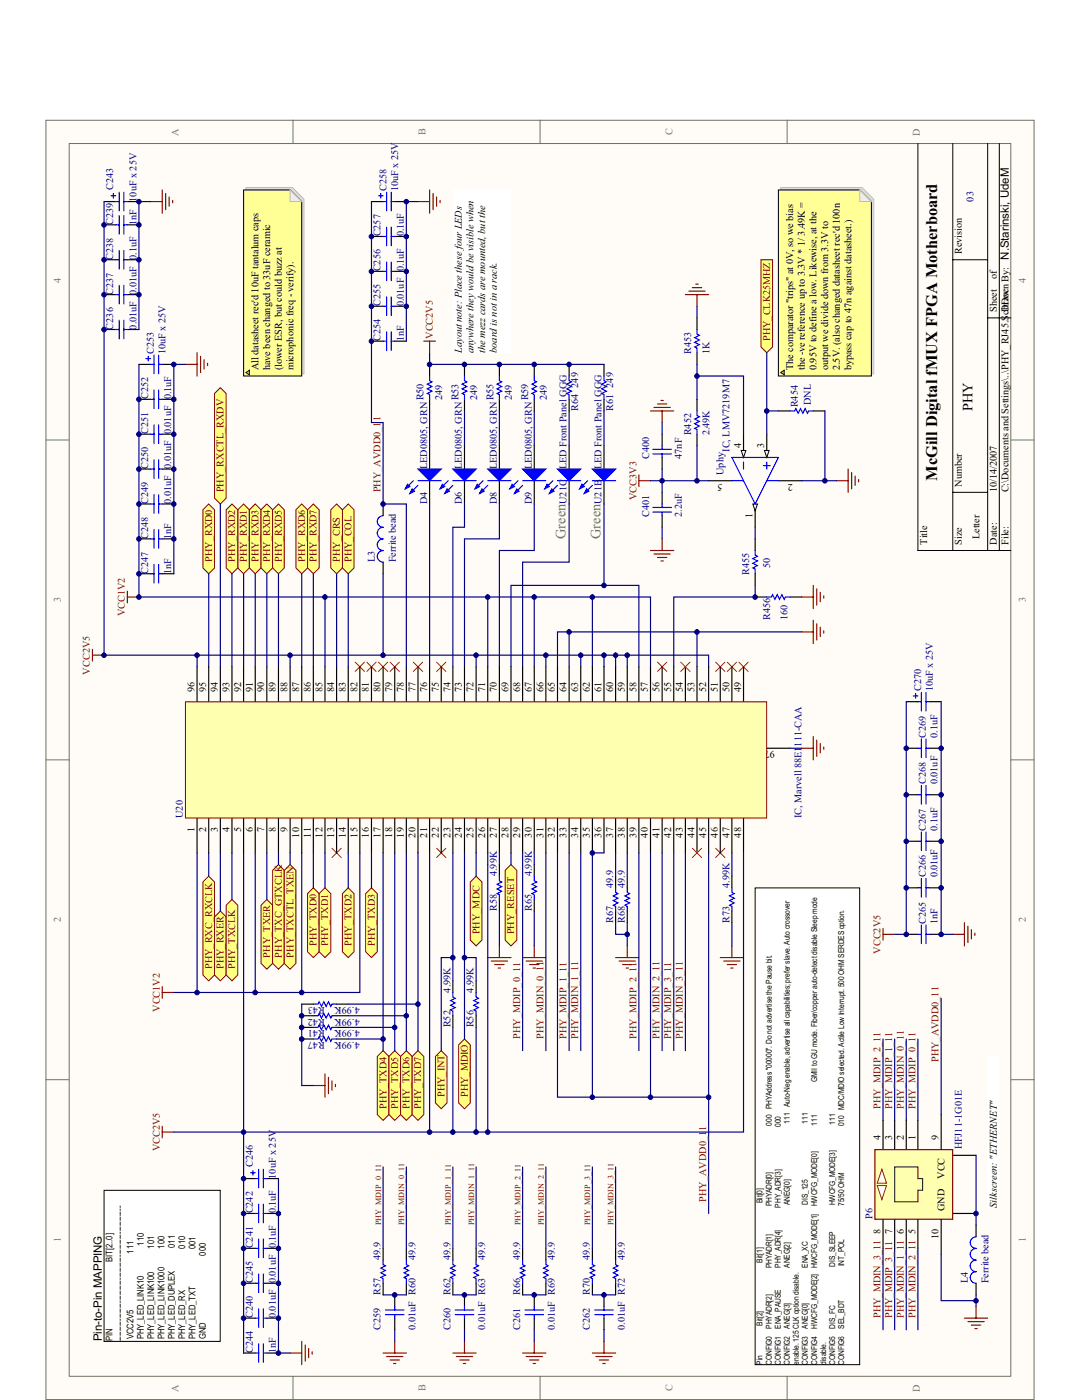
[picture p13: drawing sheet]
<svg xmlns="http://www.w3.org/2000/svg" width="216mm" height="279mm" viewBox="0 0 216 279" stroke-linecap="round" stroke-linejoin="round" font-family="sans-serif">
<defs><g id="words">
<text font-size="3.3" x="187" y="95.9" transform="rotate(-90 187 95.9)">McGill Digital fMUX FPGA Motherboard</text>
<text font-size="2.9" x="194.1" y="82" transform="rotate(-90 194.1 82)">PHY</text>
<g font-size="2.9" fill="#3bb253">
<text x="112.9" y="107.5" transform="rotate(-90 112.9 107.5)">Green</text>
<text x="119.8" y="107.5" transform="rotate(-90 119.8 107.5)">Green</text>
</g>
<text font-size="2.3" x="20.3" y="267.7" transform="rotate(-90 20.3 267.7)">Pin-to-Pin MAPPING</text>
<g font-size="2" fill="#716f64">
<text x="35.6" y="27" transform="rotate(-90 35.6 27)">A</text>
<text x="84.9" y="27" transform="rotate(-90 84.9 27)">B</text>
<text x="134.2" y="27" transform="rotate(-90 134.2 27)">C</text>
<text x="183.5" y="27" transform="rotate(-90 183.5 27)">D</text>
<text x="12.1" y="56.4" transform="rotate(-90 12.1 56.4)">4</text>
<text x="204.7" y="56.4" transform="rotate(-90 204.7 56.4)">4</text>
<text x="12.1" y="120.2" transform="rotate(-90 12.1 120.2)">3</text>
<text x="204.7" y="120.2" transform="rotate(-90 204.7 120.2)">3</text>
<text x="12.1" y="184.1" transform="rotate(-90 12.1 184.1)">2</text>
<text x="204.7" y="184.1" transform="rotate(-90 204.7 184.1)">2</text>
<text x="12.1" y="247.9" transform="rotate(-90 12.1 247.9)">1</text>
<text x="204.7" y="247.9" transform="rotate(-90 204.7 247.9)">1</text>
<text x="35.6" y="277.7" transform="rotate(-90 35.6 277.7)">A</text>
<text x="84.9" y="277.7" transform="rotate(-90 84.9 277.7)">B</text>
<text x="134.2" y="277.7" transform="rotate(-90 134.2 277.7)">C</text>
<text x="183.5" y="277.7" transform="rotate(-90 183.5 277.7)">D</text>
</g>
<g font-size="2" fill="#000080">
<text x="22.6" y="37.9" transform="rotate(-90 22.6 37.9)">C243</text>
<text x="27.2" y="40.2" transform="rotate(-90 27.2 40.2)">10uF x 25V</text>
<text x="77.1" y="38.1" transform="rotate(-90 77.1 38.1)">C258</text>
<text x="79.4" y="38.1" transform="rotate(-90 79.4 38.1)">10uF x 25V</text>
<text x="194.3" y="40.2" transform="rotate(-90 194.3 40.2)">03</text>
<text x="22.6" y="44.9" transform="rotate(-90 22.6 44.9)">C239</text>
<text x="27.2" y="44.9" transform="rotate(-90 27.2 44.9)">1nF</text>
<text x="75.9" y="47.2" transform="rotate(-90 75.9 47.2)">C257</text>
<text x="80.6" y="47.2" transform="rotate(-90 80.6 47.2)">0.1uF</text>
<text x="22.6" y="51.8" transform="rotate(-90 22.6 51.8)">C238</text>
<text x="27.2" y="51.8" transform="rotate(-90 27.2 51.8)">0.1uF</text>
<text x="22.6" y="58.8" transform="rotate(-90 22.6 58.8)">C237</text>
<text x="75.9" y="54.2" transform="rotate(-90 75.9 54.2)">C256</text>
<text x="22.6" y="65.8" transform="rotate(-90 22.6 65.8)">C236</text>
<text x="27.2" y="65.8" transform="rotate(-90 27.2 65.8)">0.01uF 0.01uF</text>
<text x="75.9" y="61.1" transform="rotate(-90 75.9 61.1)">C255</text>
<text x="80.6" y="61.1" transform="rotate(-90 80.6 61.1)">0.01uF 0.1uF</text>
<text x="30.7" y="70.6" transform="rotate(-90 30.7 70.6)">C253</text>
<text x="33" y="70.6" transform="rotate(-90 33 70.6)">10uF x 25V</text>
<text x="75.9" y="68.1" transform="rotate(-90 75.9 68.1)">C254</text>
<text x="80.6" y="68.1" transform="rotate(-90 80.6 68.1)">1nF</text>
<text x="137.9" y="70.6" transform="rotate(-90 137.9 70.6)">R453</text>
<text x="141.6" y="70.6" transform="rotate(-90 141.6 70.6)">1K</text>
<text x="29.5" y="79.7" transform="rotate(-90 29.5 79.7)">C252</text>
<text x="34.2" y="79.7" transform="rotate(-90 34.2 79.7)">0.1uF</text>
<text x="84.5" y="79.9" transform="rotate(-90 84.5 79.9)">R50</text>
<text x="88.2" y="79.9" transform="rotate(-90 88.2 79.9)">249</text>
<text x="91.5" y="79.9" transform="rotate(-90 91.5 79.9)">R53</text>
<text x="95.2" y="79.9" transform="rotate(-90 95.2 79.9)">249</text>
<text x="98.4" y="79.9" transform="rotate(-90 98.4 79.9)">R55</text>
<text x="102.2" y="79.9" transform="rotate(-90 102.2 79.9)">249</text>
<text x="105.4" y="79.9" transform="rotate(-90 105.4 79.9)">R59</text>
<text x="109.1" y="79.9" transform="rotate(-90 109.1 79.9)">249</text>
<text x="115.4" y="82" transform="rotate(-90 115.4 82)">R64 249</text>
<text x="122.3" y="82" transform="rotate(-90 122.3 82)">R61 249</text>
<text x="159.2" y="81.3" transform="rotate(-90 159.2 81.3)">R454</text>
<text x="161.8" y="80.8" transform="rotate(-90 161.8 80.8)">DNL</text>
<text x="29.5" y="86.7" transform="rotate(-90 29.5 86.7)">C251</text>
<text x="137.9" y="86.9" transform="rotate(-90 137.9 86.9)">R452</text>
<text x="141.6" y="86.9" transform="rotate(-90 141.6 86.9)">2.49K</text>
<text x="29.5" y="93.6" transform="rotate(-90 29.5 93.6)">C250</text>
<text x="85.2" y="93.6" transform="rotate(-90 85.2 93.6)">LED0805, GRN</text>
<text x="92.2" y="93.6" transform="rotate(-90 92.2 93.6)">LED0805, GRN</text>
<text x="99.1" y="93.6" transform="rotate(-90 99.1 93.6)">LED0805, GRN</text>
<text x="106.1" y="93.6" transform="rotate(-90 106.1 93.6)">LED0805, GRN</text>
<text x="113.1" y="93.6" transform="rotate(-90 113.1 93.6)">LED Front Panel GGG</text>
<text x="120" y="93.6" transform="rotate(-90 120 93.6)">LED Front Panel GGG</text>
<text x="129.5" y="91.5" transform="rotate(-90 129.5 91.5)">C400</text>
<text x="136" y="91.5" transform="rotate(-90 136 91.5)">47nF</text>
<text x="144.4" y="94.8" transform="rotate(-90 144.4 94.8)">Uphy</text>
<text x="145.5" y="90.1" transform="rotate(-90 145.5 90.1)">IC, LMV7219M7</text>
<text x="29.5" y="100.6" transform="rotate(-90 29.5 100.6)">C249</text>
<text x="34.2" y="100.6" transform="rotate(-90 34.2 100.6)">0.01uF 0.01uF 0.01uF</text>
<text x="85.2" y="100.6" transform="rotate(-90 85.2 100.6)">D4</text>
<text x="92.2" y="100.6" transform="rotate(-90 92.2 100.6)">D6</text>
<text x="99.1" y="100.6" transform="rotate(-90 99.1 100.6)">D8</text>
<text x="106.1" y="100.6" transform="rotate(-90 106.1 100.6)">D9</text>
<text x="113.1" y="100.6" transform="rotate(-90 113.1 100.6)">U21C</text>
<text x="120" y="100.6" transform="rotate(-90 120 100.6)">U21B</text>
<text x="29.5" y="107.5" transform="rotate(-90 29.5 107.5)">C248</text>
<text x="34.2" y="107.5" transform="rotate(-90 34.2 107.5)">1nF</text>
<text x="129.5" y="103.1" transform="rotate(-90 129.5 103.1)">C401</text>
<text x="136" y="103.1" transform="rotate(-90 136 103.1)">2.2uF</text>
<text x="74.8" y="112.2" transform="rotate(-90 74.8 112.2)">L3</text>
<text x="79" y="112.2" transform="rotate(-90 79 112.2)">Ferrite bead</text>
<text x="153.7" y="113.3" transform="rotate(-90 153.7 113.3)">50</text>
<text x="29.5" y="114.5" transform="rotate(-90 29.5 114.5)">C247</text>
<text x="34.2" y="114.5" transform="rotate(-90 34.2 114.5)">1nF</text>
<text x="149.5" y="114.7" transform="rotate(-90 149.5 114.7)">R455</text>
<text x="153.7" y="123.8" transform="rotate(-90 153.7 123.8)">R456</text>
<text x="157.1" y="123.8" transform="rotate(-90 157.1 123.8)">160</text>
<text x="183.8" y="138" transform="rotate(-90 183.8 138)">C270</text>
<text x="186.1" y="138" transform="rotate(-90 186.1 138)">10uF x 25V</text>
<text x="184.7" y="147.2" transform="rotate(-90 184.7 147.2)">C269</text>
<text x="187.1" y="147.2" transform="rotate(-90 187.1 147.2)">0.1uF</text>
<text x="184.7" y="156.5" transform="rotate(-90 184.7 156.5)">C268</text>
<text x="187.1" y="156.5" transform="rotate(-90 187.1 156.5)">0.01uF</text>
<text x="36.5" y="163.3" transform="rotate(-90 36.5 163.3)">U20</text>
<text x="159.9" y="163.3" transform="rotate(-90 159.9 163.3)">IC, Marvell 88E1111-CAA</text>
<text x="184.7" y="165.8" transform="rotate(-90 184.7 165.8)">C267</text>
<text x="187.1" y="165.8" transform="rotate(-90 187.1 165.8)">0.1uF</text>
<text x="99.1" y="174.9" transform="rotate(-90 99.1 174.9)">4.99K</text>
<text x="106.1" y="174.9" transform="rotate(-90 106.1 174.9)">4.99K</text>
<text x="122.3" y="177.2" transform="rotate(-90 122.3 177.2)">49.9</text>
<text x="124.7" y="177.2" transform="rotate(-90 124.7 177.2)">49.9</text>
<text x="145.5" y="177.2" transform="rotate(-90 145.5 177.2)">4.99K</text>
<text x="184.7" y="175.1" transform="rotate(-90 184.7 175.1)">C266</text>
<text x="187.1" y="175.1" transform="rotate(-90 187.1 175.1)">0.01uF</text>
<text x="99.1" y="181.8" transform="rotate(-90 99.1 181.8)">R58</text>
<text x="106.1" y="181.8" transform="rotate(-90 106.1 181.8)">R65</text>
<text x="122.3" y="184.1" transform="rotate(-90 122.3 184.1)">R67</text>
<text x="124.7" y="184.1" transform="rotate(-90 124.7 184.1)">R68</text>
<text x="145.5" y="184.1" transform="rotate(-90 145.5 184.1)">R73</text>
<text x="184.7" y="184.4" transform="rotate(-90 184.7 184.4)">C265</text>
<text x="187.1" y="184.4" transform="rotate(-90 187.1 184.4)">1nF</text>
<text x="64.8" y="203.3" transform="rotate(-180 64.8 203.3)">R42</text>
<text x="64.8" y="201" transform="rotate(-180 64.8 201)">R43</text>
<text x="71.8" y="203.3" transform="rotate(-180 71.8 203.3)">4.99K</text>
<text x="71.8" y="201" transform="rotate(-180 71.8 201)">4.99K</text>
<text x="89.9" y="198.1" transform="rotate(-90 89.9 198.1)">4.99K</text>
<text x="94.5" y="198.1" transform="rotate(-90 94.5 198.1)">4.99K</text>
<text x="64.8" y="205.6" transform="rotate(-180 64.8 205.6)">R41</text>
<text x="64.8" y="207.9" transform="rotate(-180 64.8 207.9)">R47</text>
<text x="71.8" y="205.6" transform="rotate(-180 71.8 205.6)">4.99K</text>
<text x="71.8" y="207.9" transform="rotate(-180 71.8 207.9)">4.99K</text>
<text x="89.9" y="205" transform="rotate(-90 89.9 205)">R52</text>
<text x="94.5" y="205" transform="rotate(-90 94.5 205)">R56</text>
<text x="50.4" y="232.9" transform="rotate(-90 50.4 232.9)">C246</text>
<text x="191.9" y="229.4" transform="rotate(-90 191.9 229.4)">HFJ11-1G01E</text>
<text x="55.1" y="235.2" transform="rotate(-90 55.1 235.2)">10uF x 25V</text>
<text x="50.4" y="242.2" transform="rotate(-90 50.4 242.2)">C242</text>
<text x="55.1" y="242.2" transform="rotate(-90 55.1 242.2)">0.1uF</text>
<text x="174.1" y="243.3" transform="rotate(-90 174.1 243.3)">P6</text>
<text x="50.4" y="249.1" transform="rotate(-90 50.4 249.1)">C241</text>
<text x="75.9" y="251.5" transform="rotate(-90 75.9 251.5)">49.9</text>
<text x="82.9" y="251.5" transform="rotate(-90 82.9 251.5)">49.9</text>
<text x="89.9" y="251.5" transform="rotate(-90 89.9 251.5)">49.9</text>
<text x="96.8" y="251.5" transform="rotate(-90 96.8 251.5)">49.9</text>
<text x="103.8" y="251.5" transform="rotate(-90 103.8 251.5)">49.9</text>
<text x="110.7" y="251.5" transform="rotate(-90 110.7 251.5)">49.9</text>
<text x="117.7" y="251.5" transform="rotate(-90 117.7 251.5)">49.9</text>
<text x="124.7" y="251.5" transform="rotate(-90 124.7 251.5)">49.9</text>
<text x="50.4" y="256.1" transform="rotate(-90 50.4 256.1)">C245</text>
<text x="193.1" y="256.1" transform="rotate(-90 193.1 256.1)">L4</text>
<text x="197.3" y="256.1" transform="rotate(-90 197.3 256.1)">Ferrite bead</text>
<text x="50.4" y="263.1" transform="rotate(-90 50.4 263.1)">C240</text>
<text x="55.1" y="263.1" transform="rotate(-90 55.1 263.1)">0.01uF 0.01uF 0.1uF</text>
<text x="75.9" y="258.4" transform="rotate(-90 75.9 258.4)">R57</text>
<text x="89.9" y="258.4" transform="rotate(-90 89.9 258.4)">R62</text>
<text x="103.8" y="258.4" transform="rotate(-90 103.8 258.4)">R66</text>
<text x="117.7" y="258.4" transform="rotate(-90 117.7 258.4)">R70</text>
<text x="75.9" y="265.4" transform="rotate(-90 75.9 265.4)">C259</text>
<text x="82.9" y="265.4" transform="rotate(-90 82.9 265.4)">0.01uF R60</text>
<text x="89.9" y="265.4" transform="rotate(-90 89.9 265.4)">C260</text>
<text x="96.8" y="265.4" transform="rotate(-90 96.8 265.4)">0.01uF R63</text>
<text x="103.8" y="265.4" transform="rotate(-90 103.8 265.4)">C261</text>
<text x="110.7" y="265.4" transform="rotate(-90 110.7 265.4)">0.01uF R69</text>
<text x="117.7" y="265.4" transform="rotate(-90 117.7 265.4)">C262</text>
<text x="124.7" y="265.4" transform="rotate(-90 124.7 265.4)">0.01uF R72</text>
<text x="50.4" y="270" transform="rotate(-90 50.4 270)">C244</text>
<text x="55.1" y="270" transform="rotate(-90 55.1 270)">1nF</text>
</g>
<g font-size="2">
<text x="191.9" y="50.7" transform="rotate(-90 191.9 50.7)">Revision</text>
<text x="198.9" y="55.7" transform="rotate(-90 198.9 55.7)">of</text>
<text x="198.9" y="62.3" transform="rotate(-90 198.9 62.3)">Sheet</text>
<text x="201.2" y="62.3" transform="rotate(-90 201.2 62.3)">Drawn By: N.Starinski, UdeM</text>
<text x="92.2" y="70.4" transform="rotate(-90 92.2 70.4)">Layout note: Place these four LEDs</text>
<text x="94.5" y="70.4" transform="rotate(-90 94.5 70.4)">anywhere theywould be visible when</text>
<text x="96.8" y="70.4" transform="rotate(-90 96.8 70.4)">the mezz cards are mounted, but the</text>
<text x="99.1" y="70.4" transform="rotate(-90 99.1 70.4)">board is not in a rack.</text>
<text x="51.6" y="73.9" transform="rotate(-90 51.6 73.9)">All datasheet rec'd 10uF tantalum caps</text>
<text x="53.9" y="73.9" transform="rotate(-90 53.9 73.9)">have been changed to 33uF ceramic</text>
<text x="56.2" y="73.9" transform="rotate(-90 56.2 73.9)">(lower ESR, but could buzz at</text>
<text x="58.5" y="73.9" transform="rotate(-90 58.5 73.9)">microphonic freq - verify).</text>
<text x="158.3" y="73.9" transform="rotate(-90 158.3 73.9)">The comparator &quot;trips&quot; at 0V, so we bias</text>
<text x="160.6" y="73.9" transform="rotate(-90 160.6 73.9)">the -ve reference up to 3.3V * 1/ 3.49K =</text>
<text x="162.9" y="73.9" transform="rotate(-90 162.9 73.9)">0.95V to define a low. Likewise, at the</text>
<text x="165.3" y="73.9" transform="rotate(-90 165.3 73.9)">output we divide down from 3.3V to</text>
<text x="167.6" y="73.9" transform="rotate(-90 167.6 73.9)">2.5V. (also changed datasheet rec'd 100n</text>
<text x="169.9" y="73.9" transform="rotate(-90 169.9 73.9)">bypass cap to 47n against datasheet.)</text>
<text x="147.9" y="89.4" transform="rotate(-90 147.9 89.4)">4</text>
<text x="152.5" y="89.4" transform="rotate(-90 152.5 89.4)">3</text>
<text x="144.2" y="96.5" transform="rotate(-180 144.2 96.5)">5</text>
<text x="158.2" y="96.5" transform="rotate(-180 158.2 96.5)">2</text>
<text x="191.9" y="97.1" transform="rotate(-90 191.9 97.1)">Number</text>
<text x="198.9" y="98.3" transform="rotate(-90 198.9 98.3)">10/14/2007</text>
<text x="201.2" y="98.2" transform="rotate(-90 201.2 98.2)">C:\Documents and Settings\..\PHY_RJ45.SchDoc</text>
<text x="150.2" y="103.5" transform="rotate(-90 150.2 103.5)">1</text>
<text x="195.4" y="107.5" transform="rotate(-90 195.4 107.5)">Letter</text>
<text x="185" y="108.7" transform="rotate(-90 185 108.7)">Title</text>
<text x="191.9" y="108.7" transform="rotate(-90 191.9 108.7)">Size</text>
<text x="198.9" y="108.7" transform="rotate(-90 198.9 108.7)">Date:</text>
<text x="201.2" y="108.7" transform="rotate(-90 201.2 108.7)">File:</text>
<text x="38.8" y="138.2" transform="rotate(-90 38.8 138.2)">96</text>
<text x="41.1" y="138.2" transform="rotate(-90 41.1 138.2)">95</text>
<text x="43.5" y="138.2" transform="rotate(-90 43.5 138.2)">94</text>
<text x="45.8" y="138.2" transform="rotate(-90 45.8 138.2)">93</text>
<text x="48.1" y="138.2" transform="rotate(-90 48.1 138.2)">92</text>
<text x="50.4" y="138.2" transform="rotate(-90 50.4 138.2)">91</text>
<text x="52.7" y="138.2" transform="rotate(-90 52.7 138.2)">90</text>
<text x="55.1" y="138.2" transform="rotate(-90 55.1 138.2)">89</text>
<text x="57.4" y="138.2" transform="rotate(-90 57.4 138.2)">88</text>
<text x="59.7" y="138.2" transform="rotate(-90 59.7 138.2)">87</text>
<text x="62" y="138.2" transform="rotate(-90 62 138.2)">86</text>
<text x="64.3" y="138.2" transform="rotate(-90 64.3 138.2)">85</text>
<text x="66.7" y="138.2" transform="rotate(-90 66.7 138.2)">84</text>
<text x="69" y="138.2" transform="rotate(-90 69 138.2)">83</text>
<text x="71.3" y="138.2" transform="rotate(-90 71.3 138.2)">82</text>
<text x="73.6" y="138.2" transform="rotate(-90 73.6 138.2)">81</text>
<text x="75.9" y="138.2" transform="rotate(-90 75.9 138.2)">80</text>
<text x="78.3" y="138.2" transform="rotate(-90 78.3 138.2)">79</text>
<text x="80.6" y="138.2" transform="rotate(-90 80.6 138.2)">78</text>
<text x="82.9" y="138.2" transform="rotate(-90 82.9 138.2)">77</text>
<text x="85.2" y="138.2" transform="rotate(-90 85.2 138.2)">76</text>
<text x="87.5" y="138.2" transform="rotate(-90 87.5 138.2)">75</text>
<text x="89.9" y="138.2" transform="rotate(-90 89.9 138.2)">74</text>
<text x="92.2" y="138.2" transform="rotate(-90 92.2 138.2)">73</text>
<text x="94.5" y="138.2" transform="rotate(-90 94.5 138.2)">72</text>
<text x="96.8" y="138.2" transform="rotate(-90 96.8 138.2)">71</text>
<text x="99.1" y="138.2" transform="rotate(-90 99.1 138.2)">70</text>
<text x="101.5" y="138.2" transform="rotate(-90 101.5 138.2)">69</text>
<text x="103.8" y="138.2" transform="rotate(-90 103.8 138.2)">68</text>
<text x="106.1" y="138.2" transform="rotate(-90 106.1 138.2)">67</text>
<text x="108.4" y="138.2" transform="rotate(-90 108.4 138.2)">66</text>
<text x="110.7" y="138.2" transform="rotate(-90 110.7 138.2)">65</text>
<text x="113.1" y="138.2" transform="rotate(-90 113.1 138.2)">64</text>
<text x="115.4" y="138.2" transform="rotate(-90 115.4 138.2)">63</text>
<text x="117.7" y="138.2" transform="rotate(-90 117.7 138.2)">62</text>
<text x="120" y="138.2" transform="rotate(-90 120 138.2)">61</text>
<text x="122.3" y="138.2" transform="rotate(-90 122.3 138.2)">60</text>
<text x="124.7" y="138.2" transform="rotate(-90 124.7 138.2)">59</text>
<text x="127" y="138.2" transform="rotate(-90 127 138.2)">58</text>
<text x="129.3" y="138.2" transform="rotate(-90 129.3 138.2)">57</text>
<text x="131.6" y="138.2" transform="rotate(-90 131.6 138.2)">56</text>
<text x="133.9" y="138.2" transform="rotate(-90 133.9 138.2)">55</text>
<text x="136.3" y="138.2" transform="rotate(-90 136.3 138.2)">54</text>
<text x="138.6" y="138.2" transform="rotate(-90 138.6 138.2)">53</text>
<text x="140.9" y="138.2" transform="rotate(-90 140.9 138.2)">52</text>
<text x="143.2" y="138.2" transform="rotate(-90 143.2 138.2)">51</text>
<text x="145.5" y="138.2" transform="rotate(-90 145.5 138.2)">50</text>
<text x="147.9" y="138.2" transform="rotate(-90 147.9 138.2)">49</text>
<text x="154.6" y="149.9" transform="rotate(-180 154.6 149.9)">97</text>
<text x="38.8" y="166.1" transform="rotate(-90 38.8 166.1)">1</text>
<text x="41.1" y="166.1" transform="rotate(-90 41.1 166.1)">2</text>
<text x="43.5" y="166.1" transform="rotate(-90 43.5 166.1)">3</text>
<text x="45.8" y="166.1" transform="rotate(-90 45.8 166.1)">4</text>
<text x="48.1" y="166.1" transform="rotate(-90 48.1 166.1)">5</text>
<text x="50.4" y="166.1" transform="rotate(-90 50.4 166.1)">6</text>
<text x="52.7" y="166.1" transform="rotate(-90 52.7 166.1)">7</text>
<text x="55.1" y="166.1" transform="rotate(-90 55.1 166.1)">8</text>
<text x="57.4" y="166.1" transform="rotate(-90 57.4 166.1)">9</text>
<text x="59.7" y="167.2" transform="rotate(-90 59.7 167.2)">10</text>
<text x="62" y="167.2" transform="rotate(-90 62 167.2)">11</text>
<text x="64.3" y="167.2" transform="rotate(-90 64.3 167.2)">12</text>
<text x="66.7" y="167.2" transform="rotate(-90 66.7 167.2)">13</text>
<text x="69" y="167.2" transform="rotate(-90 69 167.2)">14</text>
<text x="71.3" y="167.2" transform="rotate(-90 71.3 167.2)">15</text>
<text x="73.6" y="167.2" transform="rotate(-90 73.6 167.2)">16</text>
<text x="75.9" y="167.2" transform="rotate(-90 75.9 167.2)">17</text>
<text x="78.3" y="167.2" transform="rotate(-90 78.3 167.2)">18</text>
<text x="80.6" y="167.2" transform="rotate(-90 80.6 167.2)">19</text>
<text x="82.9" y="167.2" transform="rotate(-90 82.9 167.2)">20</text>
<text x="85.2" y="167.2" transform="rotate(-90 85.2 167.2)">21</text>
<text x="87.5" y="167.2" transform="rotate(-90 87.5 167.2)">22</text>
<text x="89.9" y="167.2" transform="rotate(-90 89.9 167.2)">23</text>
<text x="92.2" y="167.2" transform="rotate(-90 92.2 167.2)">24</text>
<text x="94.5" y="167.2" transform="rotate(-90 94.5 167.2)">25</text>
<text x="96.8" y="167.2" transform="rotate(-90 96.8 167.2)">26</text>
<text x="99.1" y="167.2" transform="rotate(-90 99.1 167.2)">27</text>
<text x="101.5" y="167.2" transform="rotate(-90 101.5 167.2)">28</text>
<text x="103.8" y="167.2" transform="rotate(-90 103.8 167.2)">29</text>
<text x="106.1" y="167.2" transform="rotate(-90 106.1 167.2)">30</text>
<text x="108.4" y="167.2" transform="rotate(-90 108.4 167.2)">31</text>
<text x="110.7" y="167.2" transform="rotate(-90 110.7 167.2)">32</text>
<text x="113.1" y="167.2" transform="rotate(-90 113.1 167.2)">33</text>
<text x="115.4" y="167.2" transform="rotate(-90 115.4 167.2)">34</text>
<text x="117.7" y="167.2" transform="rotate(-90 117.7 167.2)">35</text>
<text x="120" y="167.2" transform="rotate(-90 120 167.2)">36</text>
<text x="122.3" y="167.2" transform="rotate(-90 122.3 167.2)">37</text>
<text x="124.7" y="167.2" transform="rotate(-90 124.7 167.2)">38</text>
<text x="127" y="167.2" transform="rotate(-90 127 167.2)">39</text>
<text x="129.3" y="167.2" transform="rotate(-90 129.3 167.2)">40</text>
<text x="131.6" y="167.2" transform="rotate(-90 131.6 167.2)">41</text>
<text x="133.9" y="167.2" transform="rotate(-90 133.9 167.2)">42</text>
<text x="136.3" y="167.2" transform="rotate(-90 136.3 167.2)">43</text>
<text x="138.6" y="167.2" transform="rotate(-90 138.6 167.2)">44</text>
<text x="140.9" y="167.2" transform="rotate(-90 140.9 167.2)">45</text>
<text x="143.2" y="167.2" transform="rotate(-90 143.2 167.2)">46</text>
<text x="145.5" y="167.2" transform="rotate(-90 145.5 167.2)">47</text>
<text x="147.9" y="167.2" transform="rotate(-90 147.9 167.2)">48</text>
<text x="175.7" y="227.5" transform="rotate(-90 175.7 227.5)">4</text>
<text x="178" y="227.5" transform="rotate(-90 178 227.5)">3</text>
<text x="180.3" y="227.5" transform="rotate(-90 180.3 227.5)">2</text>
<text x="182.7" y="227.5" transform="rotate(-90 182.7 227.5)">1</text>
<text x="187.3" y="227.5" transform="rotate(-90 187.3 227.5)">9</text>
<text x="188.5" y="235.3" transform="rotate(-90 188.5 235.3)">VCC</text>
<text x="188.5" y="241.7" transform="rotate(-90 188.5 241.7)">GND</text>
<text x="198.9" y="241" transform="rotate(-90 198.9 241)">Silkscreen: &quot;ETHERNET&quot;</text>
<text x="175.7" y="246.2" transform="rotate(-90 175.7 246.2)">8</text>
<text x="178" y="246.2" transform="rotate(-90 178 246.2)">7</text>
<text x="180.3" y="246.2" transform="rotate(-90 180.3 246.2)">6</text>
<text x="182.7" y="246.2" transform="rotate(-90 182.7 246.2)">5</text>
<text x="187.3" y="247.2" transform="rotate(-90 187.3 247.2)">10</text>
</g>
<g font-size="2" fill="#800000">
<text x="86.4" y="67.6" transform="rotate(-90 86.4 67.6)">VCC2V5</text>
<text x="153.7" y="68.1" transform="rotate(-90 153.7 68.1)">PHY_CLK25MHZ</text>
<text x="44.6" y="98.3" transform="rotate(-90 44.6 98.3)">PHY_RXCTL_RXDV</text>
<text x="75.9" y="98.3" transform="rotate(-90 75.9 98.3)">PHY_AVDD0_11</text>
<text x="127" y="99.8" transform="rotate(-90 127 99.8)">VCC3V3</text>
<text x="42.3" y="112.2" transform="rotate(-90 42.3 112.2)">PHY_RXD0</text>
<text x="46.9" y="112.2" transform="rotate(-90 46.9 112.2)">PHY_RXD2</text>
<text x="49.3" y="112.2" transform="rotate(-90 49.3 112.2)">PHY_RXD1</text>
<text x="51.6" y="112.2" transform="rotate(-90 51.6 112.2)">PHY_RXD3</text>
<text x="53.9" y="112.2" transform="rotate(-90 53.9 112.2)">PHY_RXD4</text>
<text x="56.2" y="112.2" transform="rotate(-90 56.2 112.2)">PHY_RXD5</text>
<text x="60.9" y="112.2" transform="rotate(-90 60.9 112.2)">PHY_RXD6</text>
<text x="63.2" y="112.2" transform="rotate(-90 63.2 112.2)">PHY_RXD7</text>
<text x="67.8" y="112.2" transform="rotate(-90 67.8 112.2)">PHY_CRS</text>
<text x="70.1" y="112.2" transform="rotate(-90 70.1 112.2)">PHY_COL</text>
<text x="24.9" y="123" transform="rotate(-90 24.9 123)">VCC1V2</text>
<text x="17.9" y="134.6" transform="rotate(-90 17.9 134.6)">VCC2V5</text>
<text x="53.9" y="191.1" transform="rotate(-90 53.9 191.1)">PHY_TXER</text>
<text x="56.2" y="191.1" transform="rotate(-90 56.2 191.1)">PHY_TXC_GTXCLK</text>
<text x="58.5" y="191.1" transform="rotate(-90 58.5 191.1)">PHY_TXCTL_TXEN</text>
<text x="63.2" y="188.8" transform="rotate(-90 63.2 188.8)">PHY_TXD0</text>
<text x="65.5" y="188.8" transform="rotate(-90 65.5 188.8)">PHY_TXD1</text>
<text x="70.1" y="188.8" transform="rotate(-90 70.1 188.8)">PHY_TXD2</text>
<text x="74.8" y="188.8" transform="rotate(-90 74.8 188.8)">PHY_TXD3</text>
<text x="95.7" y="186.5" transform="rotate(-90 95.7 186.5)">PHY_MDC</text>
<text x="102.6" y="186.5" transform="rotate(-90 102.6 186.5)">PHY_RESET</text>
<text x="175.7" y="190.3" transform="rotate(-90 175.7 190.3)">VCC2V5</text>
<text x="42.3" y="193.4" transform="rotate(-90 42.3 193.4)">PHY_RXC_RXCLK</text>
<text x="44.6" y="193.4" transform="rotate(-90 44.6 193.4)">PHY_RXER</text>
<text x="46.9" y="193.4" transform="rotate(-90 46.9 193.4)">PHY_TXCLK</text>
<text x="31.9" y="201.9" transform="rotate(-90 31.9 201.9)">VCC1V2</text>
<text x="103.8" y="207.4" transform="rotate(-90 103.8 207.4)">PHY_MDIP_0_11</text>
<text x="108.4" y="207.4" transform="rotate(-90 108.4 207.4)">PHY_MDIN_0_11</text>
<text x="113.1" y="207.4" transform="rotate(-90 113.1 207.4)">PHY_MDIP_1_11</text>
<text x="115.4" y="207.4" transform="rotate(-90 115.4 207.4)">PHY_MDIN_1_11</text>
<text x="127" y="207.4" transform="rotate(-90 127 207.4)">PHY_MDIP_2_11</text>
<text x="131.6" y="207.4" transform="rotate(-90 131.6 207.4)">PHY_MDIN_2_11</text>
<text x="133.9" y="207.4" transform="rotate(-90 133.9 207.4)">PHY_MDIP_3_11</text>
<text x="136.3" y="207.4" transform="rotate(-90 136.3 207.4)">PHY_MDIN_3_11</text>
<text x="187.3" y="212" transform="rotate(-90 187.3 212)">PHY_AVDD0_11</text>
<text x="77.1" y="221.3" transform="rotate(-90 77.1 221.3)">PHY_TXD4</text>
<text x="79.4" y="221.3" transform="rotate(-90 79.4 221.3)">PHY_TXD5</text>
<text x="81.7" y="221.3" transform="rotate(-90 81.7 221.3)">PHY_TXD6</text>
<text x="84.1" y="221.3" transform="rotate(-90 84.1 221.3)">PHY_TXD7</text>
<text x="88.7" y="219" transform="rotate(-90 88.7 219)">PHY_INT</text>
<text x="93.3" y="219" transform="rotate(-90 93.3 219)">PHY_MDIO</text>
<text x="175.7" y="221.3" transform="rotate(-90 175.7 221.3)">PHY_MDIP_2_11</text>
<text x="178" y="221.3" transform="rotate(-90 178 221.3)">PHY_MDIP_1_11</text>
<text x="180.3" y="221.3" transform="rotate(-90 180.3 221.3)">PHY_MDIN_0_11</text>
<text x="182.7" y="221.3" transform="rotate(-90 182.7 221.3)">PHY_MDIP_0_11</text>
<text x="31.9" y="229.8" transform="rotate(-90 31.9 229.8)">VCC2V5</text>
<text x="140.9" y="239.9" transform="rotate(-90 140.9 239.9)">PHY_AVDD0_11</text>
<text x="175.7" y="263.1" transform="rotate(-90 175.7 263.1)">PHY_MDIN_3_11</text>
<text x="178" y="263.1" transform="rotate(-90 178 263.1)">PHY_MDIP_3_11</text>
<text x="180.3" y="263.1" transform="rotate(-90 180.3 263.1)">PHY_MDIN_1_11</text>
<text x="182.7" y="263.1" transform="rotate(-90 182.7 263.1)">PHY_MDIN_2_11</text>
</g>
<g font-size="1.9">
<text x="22.5" y="251.8" transform="rotate(-90 22.5 251.8)">BIT[2..0]</text>
<text x="26.6" y="250.2" transform="rotate(-90 26.6 250.2)">111</text>
<text x="28.7" y="248.6" transform="rotate(-90 28.7 248.6)">110</text>
<text x="30.7" y="249.2" transform="rotate(-90 30.7 249.2)">101</text>
<text x="32.8" y="249.2" transform="rotate(-90 32.8 249.2)">100</text>
<text x="34.9" y="249" transform="rotate(-90 34.9 249)">011</text>
<text x="36.9" y="249.2" transform="rotate(-90 36.9 249.2)">010</text>
<text x="39" y="249.2" transform="rotate(-90 39 249.2)">001</text>
<text x="41.1" y="250.6" transform="rotate(-90 41.1 250.6)">000</text>
<text x="22.5" y="267.7" transform="rotate(-90 22.5 267.7)">PIN</text>
<text x="24.5" y="267.7" transform="rotate(-90 24.5 267.7)">-----------------------------------------------------</text>
<text x="26.6" y="267.3" transform="rotate(-90 26.6 267.3)">VCC2V5</text>
<text x="28.7" y="267.3" transform="rotate(-90 28.7 267.3)">PHY_LED_LINK10</text>
<text x="30.7" y="267.3" transform="rotate(-90 30.7 267.3)">PHY_LED_LINK100</text>
<text x="32.8" y="267.3" transform="rotate(-90 32.8 267.3)">PHY_LED_LINK1000</text>
<text x="34.9" y="267.3" transform="rotate(-90 34.9 267.3)">PHY_LED_DUPLEX</text>
<text x="36.9" y="267.3" transform="rotate(-90 36.9 267.3)">PHY_LED_RX</text>
<text x="39" y="267.3" transform="rotate(-90 39 267.3)">PHY_LED_TXT</text>
<text x="41.1" y="267.3" transform="rotate(-90 41.1 267.3)">GND</text>
</g>
<g font-size="1.6">
<text x="163" y="215.9" transform="rotate(-90 163 215.9)">GMII to GU mode. Fiber/copper auto-detect disable Sleep mode</text>
<text x="154" y="224.6" transform="rotate(-90 154 224.6)">000 PHYAddress &quot;00000&quot;. Do not advertise the Pause bit.</text>
<text x="155.8" y="224.9" transform="rotate(-90 155.8 224.9)">000</text>
<text x="157.6" y="224.2" transform="rotate(-90 157.6 224.2)">111 Auto-Neg enable, advertise all capabilities; prefer slave. Auto crossover</text>
<text x="161.2" y="224.3" transform="rotate(-90 161.2 224.3)">111</text>
<text x="163" y="224.7" transform="rotate(-90 163 224.7)">111</text>
<text x="166.7" y="224.4" transform="rotate(-90 166.7 224.4)">111</text>
<text x="168.5" y="224.8" transform="rotate(-90 168.5 224.8)">010 MDC/MDIO selected. Actile Low Interrupt. 500 OHM SERDES option.</text>
<text x="152.2" y="240.1" transform="rotate(-90 152.2 240.1)">Bit[0]</text>
<text x="154" y="240.8" transform="rotate(-90 154 240.8)">PHYADR[0]</text>
<text x="155.8" y="241" transform="rotate(-90 155.8 241)">PHY_ADR[3]</text>
<text x="157.6" y="240.5" transform="rotate(-90 157.6 240.5)">ANEG[0]</text>
<text x="161.2" y="240.4" transform="rotate(-90 161.2 240.4)">DIS_125</text>
<text x="163" y="240.8" transform="rotate(-90 163 240.8)">HWCFG_MODE[0]</text>
<text x="166.7" y="240.6" transform="rotate(-90 166.7 240.6)">HWCFG_MODE[3]</text>
<text x="168.5" y="240.7" transform="rotate(-90 168.5 240.7)">75/50 OHM</text>
<text x="152.2" y="252" transform="rotate(-90 152.2 252)">Bit[1]</text>
<text x="154" y="253.1" transform="rotate(-90 154 253.1)">PHYADR[1]</text>
<text x="155.8" y="253" transform="rotate(-90 155.8 253)">PHY_ADR[4]</text>
<text x="157.6" y="253" transform="rotate(-90 157.6 253)">ANEG[2]</text>
<text x="161.2" y="253" transform="rotate(-90 161.2 253)">ENA_XC</text>
<text x="166.7" y="252.8" transform="rotate(-90 166.7 252.8)">DIS_SLEEP</text>
<text x="168.5" y="252.8" transform="rotate(-90 168.5 252.8)">INT_POL</text>
<text x="152.2" y="264.6" transform="rotate(-90 152.2 264.6)">Bit[2]</text>
<text x="154" y="265.2" transform="rotate(-90 154 265.2)">PHYADR[2]</text>
<text x="155.8" y="265.2" transform="rotate(-90 155.8 265.2)">ENA_PAUSE</text>
<text x="157.6" y="265.2" transform="rotate(-90 157.6 265.2)">ANEG[3]</text>
<text x="161.2" y="265.2" transform="rotate(-90 161.2 265.2)">ANEG[0]</text>
<text x="163" y="265.2" transform="rotate(-90 163 265.2)">HWCFG_MODE[2] HWCFG_MODE[1]</text>
<text x="166.7" y="265.2" transform="rotate(-90 166.7 265.2)">DIS_FC</text>
<text x="168.5" y="265.2" transform="rotate(-90 168.5 265.2)">SEL_BDT</text>
<text x="152.2" y="272.3" transform="rotate(-90 152.2 272.3)">Pin</text>
<text x="154" y="272.3" transform="rotate(-90 154 272.3)">CONFIG0</text>
<text x="155.8" y="272.3" transform="rotate(-90 155.8 272.3)">CONFIG1</text>
<text x="157.6" y="272.3" transform="rotate(-90 157.6 272.3)">CONFIG2</text>
<text x="159.4" y="272.3" transform="rotate(-90 159.4 272.3)">enable. 125 CLK option disable.</text>
<text x="161.2" y="272.3" transform="rotate(-90 161.2 272.3)">CONFIG3</text>
<text x="163" y="272.3" transform="rotate(-90 163 272.3)">CONFIG4</text>
<text x="164.8" y="272.3" transform="rotate(-90 164.8 272.3)">disable.</text>
<text x="166.7" y="272.3" transform="rotate(-90 166.7 272.3)">CONFIG5</text>
<text x="168.5" y="272.3" transform="rotate(-90 168.5 272.3)">CONFIG6</text>
</g>
<g font-size="1.6" fill="#800000">
<text x="76" y="244.5" transform="rotate(-90 76 244.5)">PHY_MDIP_0_11</text>
<text x="80.7" y="244.5" transform="rotate(-90 80.7 244.5)">PHY_MDIN_0_11</text>
<text x="90" y="244.5" transform="rotate(-90 90 244.5)">PHY_MDIP_1_11</text>
<text x="94.6" y="244.5" transform="rotate(-90 94.6 244.5)">PHY_MDIN_1_11</text>
<text x="103.9" y="244.5" transform="rotate(-90 103.9 244.5)">PHY_MDIP_2_11</text>
<text x="108.5" y="244.5" transform="rotate(-90 108.5 244.5)">PHY_MDIN_2_11</text>
<text x="117.8" y="244.5" transform="rotate(-90 117.8 244.5)">PHY_MDIP_3_11</text>
<text x="122.4" y="244.5" transform="rotate(-90 122.4 244.5)">PHY_MDIN_3_11</text>
</g>
</g></defs>
<path d="M9.2 24h197.1v255.3h-197.1z" fill="#fffcf8"/>
<path d="M9.2 24h197.1v255.3h-197.1z" fill="none" stroke="#716f64" stroke-width=".2"/>
<path d="M13.8 28.6h187.9v246.1h-187.9z" fill="#fffcf8" stroke="#716f64" stroke-width=".2"/>
<path d="M58.5 24v4.6M107.8 24v4.6M157.1 24v4.6M9.2 87.8h4.6M201.7 87.8h4.7M9.2 151.6h4.6M201.7 151.6h4.7M9.2 215.5h4.6M201.7 215.5h4.7M58.5 274.7v4.6M107.8 274.7v4.6M157.1 274.7v4.6" fill="none" stroke="#716f64" stroke-width=".2"/>
<path d="M183.2 28.6v81.3h18.5M190.1 28.6v81.3M197.1 28.6v81.3M199.4 28.6v81.3M190.1 51.8h7M197.1 63.4h4.6M190.1 98.3h7" fill="none" stroke="#000" stroke-width=".2"/>
<g fill="none" stroke="#800000" stroke-width=".23">
<path d="M25.4 118v2.3M25.4 119.1h2.3M18.4 129.6v2.3M18.4 130.8h2.4M160 126.1h2.3M162.3 123.8v4.6M163 124.5v3.2M163.7 125.2v1.8M164.4 125.9v.4M160 149.3h2.3M162.3 147v4.6M163 147.7v3.2"/>
<path d="M163.7 148.4v1.9M164.4 149.1v.5M32.4 196.9v2.3M32.4 198.1h2.3M32.4 224.8v2.3M32.4 225.9h2.3"/>
</g>
<g fill="none" stroke="#000080" stroke-width=".23">
<path d="M64.8 119.1h32.5v14M97.3 119.1h9.3v14M106.6 119.1h11.6v14M118.2 119.1h11.6v14M39.3 130.8h18.6v2.3M57.9 130.8h37.1v2.3M95 130.8h13.9v2.3M108.9 130.8h32.5v2.3M113.6 126.1h-2.4v7M115.9 130.8v2.3M120.5 130.8v2.3M122.8 130.8v2.3"/>
<path d="M125.2 130.8v2.3M139.1 126.1h-25.5v7M160 126.1h-20.9v7M157.6 149.3h2.4M39.3 170.2v27.9h-4.6M48.6 170.2v55.7h-13.9"/>
</g>
<g fill="none" stroke="#f00" stroke-width=".2">
<path d="M70.9 132.1l1.8 1.9M72.7 132.1l-1.8 1.9M73.2 132.1l1.9 1.9M75.1 132.1l-1.9 1.9M75.5 132.1l1.9 1.9M77.4 132.1l-1.9 1.9M77.8 132.1l1.9 1.9M79.7 132.1l-1.9 1.9M82.5 132.1l1.8 1.9M84.3 132.1l-1.8 1.9M87.1 132.1l1.9 1.9M89 132.1l-1.9 1.9"/>
<path d="M131.2 132.1l1.8 1.9M133 132.1l-1.8 1.9M142.8 132.1l1.8 1.9M144.6 132.1l-1.8 1.9M145.1 132.1l1.9 1.9M147 132.1l-1.9 1.9M147.4 132.1l1.9 1.9M149.3 132.1l-1.9 1.9M66.2 169.3l1.9 1.8M68.1 169.3l-1.9 1.8M87.1 169.3l1.9 1.8M89 169.3l-1.9 1.8"/>
<path d="M142.8 169.3l1.8 1.8M144.6 169.3l-1.8 1.8"/>
</g>
<g fill="#ffff80" stroke="#800000" stroke-width=".2">
<path d="M41.6 100.6l1.2 1.1v11.6l-1.2 1.2-1.1-1.2v-11.6z" fill-rule="evenodd"/>
<path d="M48.6 100.6l1.2 1.1v11.6l-1.2 1.2-1.2-1.2v-11.6z" fill-rule="evenodd"/>
<path d="M46.3 100.6l1.1 1.1v11.6l-1.1 1.2-1.2-1.2v-11.6z" fill-rule="evenodd"/>
<path d="M50.9 100.6l1.2 1.1v11.6l-1.2 1.2-1.1-1.2v-11.6z" fill-rule="evenodd"/>
<path d="M53.2 100.6l1.2 1.1v11.6l-1.2 1.2-1.1-1.2v-11.6z" fill-rule="evenodd"/>
<path d="M55.6 100.6l1.1 1.1v11.6l-1.1 1.2-1.2-1.2v-11.6z" fill-rule="evenodd"/>
<path d="M59 101.7l1.2-1.1 1.2 1.1v11.6l-1.2 1.2-1.2-1.2z" fill-rule="evenodd"/>
<path d="M61.4 101.7l1.1-1.1 1.2 1.1v11.6l-1.2 1.2-1.1-1.2z" fill-rule="evenodd"/>
</g>
<g fill="none" stroke="#000080" stroke-width=".23">
<path d="M85.7 70.4v2.3h34.8M85.7 82v7M92.7 82v7M99.6 82v7M106.6 82v7M113.6 82v7M120.5 82v7M41.6 114.5v18.6M46.3 114.5v18.6M48.6 114.5v18.6M50.9 114.5v18.6M53.2 114.5v18.6"/>
<path d="M55.6 114.5v18.6M60.2 114.5v18.6M62.5 114.5v18.6M85.7 100.6v32.5M92.7 100.6v4.6h-2.3v27.9M99.6 100.6v6.9h-6.9v25.6M106.6 100.6v9.3h-7v23.2M113.6 100.6v11.6h-9.3v20.9M120.5 100.6v16.2h7v16.3M120.5 116.8h-18.5v16.3"/>
</g>
<g fill="none" stroke="#000" stroke-width=".23">
<path d="M85.7 72.7v2.3M85.7 79.7v2.3M92.7 72.7v2.3M92.7 79.7v2.3M99.6 72.7v2.3M99.6 79.7v2.3M106.6 72.7v2.3M106.6 79.7v2.3M113.6 72.7v2.3M113.6 79.7v2.3M120.5 72.7v2.3M120.5 79.7v2.3"/>
<path d="M85.7 89v4.6M85.7 95.9v4.7M92.7 89v4.6M92.7 95.9v4.7M99.6 89v4.6M99.6 95.9v4.7M106.6 89v4.6M106.6 95.9v4.7M113.6 89v4.6M113.6 95.9v4.7M120.5 89v4.6M120.5 95.9v4.7"/>
<path d="M39.3 133.1v6.9M41.6 133.1v6.9M44 133.1v6.9M46.3 133.1v6.9M48.6 133.1v6.9M50.9 133.1v6.9M53.2 133.1v6.9M55.6 133.1v6.9M57.9 133.1v6.9M60.2 133.1v6.9M62.5 133.1v6.9M64.8 133.1v6.9"/>
<path d="M67.2 133.1v6.9M69.5 133.1v6.9M71.8 133.1v6.9M74.1 133.1v6.9M76.4 133.1v6.9M78.8 133.1v6.9M81.1 133.1v6.9M83.4 133.1v6.9M85.7 133.1v6.9M88 133.1v6.9M90.4 133.1v6.9M92.7 133.1v6.9"/>
<path d="M95 133.1v6.9M97.3 133.1v6.9M99.6 133.1v6.9M102 133.1v6.9M104.3 133.1v6.9M106.6 133.1v6.9M108.9 133.1v6.9M111.2 133.1v6.9M113.6 133.1v6.9M115.9 133.1v6.9M118.2 133.1v6.9M120.5 133.1v6.9"/>
<path d="M122.8 133.1v6.9M125.2 133.1v6.9M127.5 133.1v6.9M129.8 133.1v6.9M132.1 133.1v6.9M134.4 133.1v6.9M136.8 133.1v6.9M139.1 133.1v6.9M141.4 133.1v6.9M143.7 133.1v6.9M146 133.1v6.9M148.4 133.1v6.9"/>
<path d="M150.7 149.3h6.9M39.3 163.3v6.9M41.6 163.3v6.9M44 163.3v6.9M46.3 163.3v6.9M48.6 163.3v6.9M50.9 163.3v6.9M53.2 163.3v6.9M55.6 163.3v6.9M57.9 163.3v6.9M60.2 163.3v6.9M62.5 163.3v6.9"/>
<path d="M64.8 163.3v6.9M67.2 163.3v6.9M69.5 163.3v6.9M71.8 163.3v6.9M74.1 163.3v6.9M76.4 163.3v6.9M78.8 163.3v6.9M81.1 163.3v6.9M83.4 163.3v6.9M85.7 163.3v6.9M88 163.3v6.9M90.4 163.3v6.9"/>
<path d="M92.7 163.3v6.9M95 163.3v6.9M97.3 163.3v6.9M99.6 163.3v6.9M102 163.3v6.9M104.3 163.3v6.9M106.6 163.3v6.9M108.9 163.3v6.9M111.2 163.3v6.9M113.6 163.3v6.9M115.9 163.3v6.9M118.2 163.3v6.9"/>
<path d="M120.5 163.3v6.9M122.8 163.3v6.9M125.2 163.3v6.9M127.5 163.3v6.9M129.8 163.3v6.9M132.1 163.3v6.9M134.4 163.3v6.9M136.8 163.3v6.9M139.1 163.3v6.9M141.4 163.3v6.9M143.7 163.3v6.9M146 163.3v6.9"/>
<path d="M148.4 163.3v6.9"/>
</g>
<g fill="#00f" stroke="#00f" stroke-width=".23">
<path d="M118.2 93.6h4.6l-2.3 2.3z"/>
<path d="M117 97.6l.5 .4-.9 .5z"/>
<path d="M116.1 96.6l.5 .5-1 .5z"/>
<path d="M111.2 93.6h4.7l-2.3 2.3z"/>
<path d="M110.1 97.6l.4 .4-.9 .5z"/>
<path d="M109.2 96.6l.4 .5-.9 .5z"/>
<path d="M83.4 93.6h4.6l-2.3 2.3z"/>
<path d="M82.2 97.6l.5 .4-.9 .5z"/>
<path d="M81.3 96.6l.5 .5-.9 .5z"/>
<path d="M90.4 93.6h4.6l-2.3 2.3z"/>
<path d="M89.2 97.6l.5 .4-1 .5z"/>
<path d="M88.3 96.6l.4 .5-.9 .5z"/>
<path d="M97.3 93.6h4.7l-2.4 2.3z"/>
<path d="M96.2 97.6l.4 .4-.9 .5z"/>
<path d="M95.2 96.6l.5 .5-.9 .5z"/>
<path d="M104.3 93.6h4.6l-2.3 2.3z"/>
<path d="M103.1 97.6l.5 .4-.9 .5z"/>
<path d="M102.2 96.6l.5 .5-1 .5z"/>
</g>
<g fill="none" stroke="#00f" stroke-width=".23">
<path d="M85.7 75v1l.5 .2-.9 .5 .9 .4-.9 .5 .9 .5-.9 .4 .4 .3v.9M92.7 75v1l.4 .2-.9 .5 .9 .4-.9 .5 .9 .5-.9 .4 .5 .3v.9M99.6 75v1l.5 .2-.9 .5 .9 .4-.9 .5 .9 .5-.9 .4 .4 .3v.9M106.6 75v1l.5 .2-1 .5 1 .4-1 .5 1 .5-1 .4 .5 .3v.9M113.6 75v1l.4 .2-.9 .5 .9 .4-.9 .5 .9 .5-.9 .4 .5 .3v.9M120.5 75v1l.5 .2-.9 .5 .9 .4-.9 .5 .9 .5-.9 .4 .4 .3v.9M82.5 95.9l-1.6 1.7M83.4 95.9h4.6M83.4 96.9l-1.6 1.6M89.4 95.9l-1.6 1.7M90.4 95.9h4.6M90.4 96.9l-1.7 1.6"/>
<path d="M96.4 95.9l-1.6 1.7M97.3 95.9h4.7M97.3 96.9l-1.6 1.6M103.4 95.9l-1.7 1.7M104.3 95.9h4.6M104.3 96.9l-1.6 1.6M110.3 95.9l-1.6 1.7M111.2 95.9h4.7M111.2 96.9l-1.6 1.6M117.3 95.9l-1.7 1.7M118.2 96.9l-1.6 1.6M118.2 95.9h4.6"/>
</g>
<path d="M84.6 68.1h2.3M85.7 68.1v2.3" fill="none" stroke="#800000" stroke-width=".23"/>
<path d="M37 140.1h116v23.2h-116z" fill="#ffffb0" stroke="#800000" stroke-width=".2"/>
<path d="M192.4 263.1h4.7M193.1 263.8h3.3M193.8 264.5h1.9M194.5 265.2h.5M194.8 260.7v2.4" fill="none" stroke="#800000" stroke-width=".23"/>
<path d="M194.8 244.5v2.3M194.8 256.1v2.3" fill="none" stroke="#000" stroke-width=".23"/>
<path d="M194.8 253.8a1.15 1.15 0 0 0-1.2 1.2 1.15 1.15 0 0 0 1.2 1.1M194.8 249.2a1.16 1.16 0 0 0-1.2 1.1 1.16 1.16 0 0 0 1.2 1.2 1.15 1.15 0 0 0-1.2 1.1 1.15 1.15 0 0 0 1.2 1.2M194.8 246.8a1.15 1.15 0 0 0-1.2 1.2 1.15 1.15 0 0 0 1.2 1.1" fill="none" stroke="#00f" stroke-width=".23"/>
<g fill="#ffff80" stroke="#800000" stroke-width=".2">
<path d="M41.6 174.9l1.2 1.1v18.6l-1.2 1.1-1.1-1.1v-18.6z" fill-rule="evenodd"/>
<path d="M44 181.8l1.1 1.2v11.6l-1.1 1.1-1.2-1.1v-11.6z" fill-rule="evenodd"/>
<path d="M46.3 179.5l1.1 1.2v13.9l-1.1 1.1-1.2-1.1v-13.9z" fill-rule="evenodd"/>
</g>
<path d="M41.6 170.2v4.7M44 170.2v11.6M46.3 170.2v9.3" fill="none" stroke="#000080" stroke-width=".23"/>
<g fill="#ffff80" stroke="#800000" stroke-width=".2">
<path d="M53.2 179.5l1.2 1.2v11.6l-1.2 1.1-1.1-1.1v-11.6z" fill-rule="evenodd"/>
<path d="M55.6 172.5l1.1 1.2v18.6l-1.1 1.1-1.2-1.1v-18.6z" fill-rule="evenodd"/>
<path d="M57.9 172.5l1.1 1.2v18.6l-1.1 1.1-1.2-1.1v-18.6z" fill-rule="evenodd"/>
<path d="M62.5 177.2l1.2 1.1v11.6l-1.2 1.2-1.1-1.2v-11.6z" fill-rule="evenodd"/>
<path d="M64.8 177.2l1.2 1.1v11.6l-1.2 1.2-1.1-1.2v-11.6z" fill-rule="evenodd"/>
<path d="M69.5 177.2l1.1 1.1v11.6l-1.1 1.2-1.2-1.2v-11.6z" fill-rule="evenodd"/>
<path d="M74.1 177.2l1.2 1.1v11.6l-1.2 1.2-1.1-1.2v-11.6z" fill-rule="evenodd"/>
<path d="M76.4 209.7l1.2 1.1v11.6l-1.2 1.2-1.1-1.2v-11.6z" fill-rule="evenodd"/>
<path d="M78.8 209.7l1.1 1.1v11.6l-1.1 1.2-1.2-1.2v-11.6z" fill-rule="evenodd"/>
<path d="M81.1 209.7l1.1 1.1v11.6l-1.1 1.2-1.2-1.2v-11.6z" fill-rule="evenodd"/>
<path d="M83.4 209.7l1.2 1.1v11.6l-1.2 1.2-1.2-1.2v-11.6z" fill-rule="evenodd"/>
<path d="M88 209.7l1.2 1.1v9.3l-1.2 1.2-1.1-1.2v-9.3z" fill-rule="evenodd"/>
<path d="M92.7 207.4l1.1 1.1v11.6l-1.1 1.2-1.2-1.2v-11.6z" fill-rule="evenodd"/>
<path d="M95 174.9l1.2 1.1v11.6l-1.2 1.2-1.2-1.2v-11.6z" fill-rule="evenodd"/>
<path d="M102 172.5l1.1 1.2v13.9l-1.1 1.2-1.2-1.2v-13.9z" fill-rule="evenodd"/>
</g>
<g fill="none" stroke="#000" stroke-width=".23">
<path d="M99.6 172.5v2.4M99.6 179.5v2.3M106.6 172.5v2.4M106.6 179.5v2.3M122.8 174.9v2.3M125.2 174.9v2.3M146 174.9v2.3M90.4 195.7v2.4M95 195.7v2.4M122.8 181.8v2.3M125.2 181.8v2.3M146 181.8v2.3"/>
<path d="M60.2 205h2.3M60.2 202.7h2.3M60.2 200.4h2.3M60.2 207.4h2.3M67.2 205h2.3M67.2 202.7h2.3M67.2 200.4h2.3M67.2 207.4h2.3M90.4 202.7v2.3M95 202.7v2.3"/>
</g>
<path d="M99.6 174.9v.9l.5 .2-.9 .5 .9 .4-.9 .5 .9 .5-.9 .4 .4 .3v.9M106.6 174.9v.9l.5 .2-1 .5 1 .4-1 .5 1 .5-1 .4 .5 .3v.9M122.8 177.2v.9l.5 .2-.9 .5 .9 .5-.9 .4 .9 .5-.9 .5 .4 .2v.9M125.2 177.2v.9l.4 .2-.9 .5 .9 .5-.9 .4 .9 .5-.9 .5 .5 .2v.9M146 177.2v.9l.5 .2-.9 .5 .9 .5-.9 .4 .9 .5-.9 .5 .4 .2v.9M90.4 198.1v.9l.4 .2-.9 .5 .9 .5-.9 .4 .9 .5-.9 .5 .5 .2v.9M95 198.1v.9l.5 .2-1 .5 1 .5-1 .4 1 .5-1 .5 .5 .2v.9M62.5 205h1l.2-.4 .4 .9 .5-.9 .5 .9 .4-.9 .5 .9 .2-.5h1M62.5 202.7h1l.2-.5 .4 1 .5-1 .5 1 .4-1 .5 1 .2-.5h1M62.5 200.4h1l.2-.5 .4 1 .5-1 .5 1 .4-1 .5 1 .2-.5h1M62.5 207.4h1l.2-.5 .4 .9 .5-.9 .5 .9 .4-.9 .5 .9 .2-.4h1" fill="none" stroke="#00f" stroke-width=".23"/>
<g fill="none" stroke="#800000" stroke-width=".23">
<path d="M97.3 191.1h4.7M98 191.8h3.3M98.7 192.5h1.9M99.4 193.2h.5M99.6 188.8v2.3M104.3 191.1h4.6M105 191.8h3.2M105.7 192.5h1.8M106.4 193.2h.4M106.6 188.8v2.3M122.8 191.1h4.7M123.5 191.8h3.3"/>
<path d="M124.2 192.5h1.9M124.9 193.2h.5M125.2 188.8v2.3M143.7 191.1h4.7M144.4 191.8h3.3M145.1 192.5h1.9M145.8 193.2h.5M146 188.8v2.3M62.5 216.6h2.3M64.8 214.3v4.7M65.5 215v3.3M66.2 215.7v1.9"/>
<path d="M66.9 216.4v.5"/>
</g>
<g fill="none" stroke="#000080" stroke-width=".23">
<path d="M50.9 170.2v27.9h-11.6M53.2 170.2v9.3M55.6 170.2v2.3M57.9 170.2v2.3M60.2 170.2v27.9h-9.3M62.5 170.2v7M64.8 170.2v7M69.5 170.2v7M71.8 170.2v27.9h-11.6M74.1 170.2v7M76.4 170.2v39.5M78.8 170.2v39.5"/>
<path d="M81.1 170.2v39.5M83.4 170.2v39.5M85.7 170.2v55.7M90.4 170.2v25.5M92.7 170.2v37.2M95 170.2v4.7M97.3 170.2v55.7h-2.3M99.6 170.2v2.3M102 170.2v2.3M104.3 170.2v39.5M106.6 170.2v2.3M108.9 170.2v39.5"/>
<path d="M111.2 170.2v48.8h30.2v-48.8M113.6 170.2v39.5M115.9 170.2v39.5M120.5 170.2h-2.3v48.8M122.8 170.2v4.7M125.2 170.2v4.7M127.5 170.2v39.5M129.8 170.2v48.8M132.1 170.2v39.5M134.4 170.2v39.5M136.8 170.2v39.5M146 170.2v4.7"/>
<path d="M148.4 170.2v55.7h-51.1M90.4 191.1h-2.4v18.6M92.7 191.1h2.3v4.6M99.6 181.8v7M106.6 181.8v7M122.8 184.1v2.4h2.4v-2.4M125.2 186.5v2.3M146 184.1v4.7M60.2 200.4v16.2h2.3M69.5 207.4h6.9M69.5 205h9.3M69.5 202.7h11.6"/>
<path d="M69.5 200.4h13.9M90.4 205v20.9M141.4 219v23.2"/>
</g>
<path d="M138.2 169.3l1.8 1.8M140 169.3l-1.8 1.8" fill="none" stroke="#f00" stroke-width=".2"/>
<path d="M44 77.4l1.1 1.1v20.9l-1.1 1.2-1.2-1.2v-20.9z" fill-rule="evenodd" fill="#ffff80" stroke="#800000" stroke-width=".2"/>
<path d="M44 100.6v32.5" fill="none" stroke="#000080" stroke-width=".23"/>
<path d="M76.4 100.6v2.3M76.4 112.2v2.3" fill="none" stroke="#000" stroke-width=".23"/>
<path d="M76.4 109.9a1.15 1.15 0 0 0-1.1 1.1 1.15 1.15 0 0 0 1.1 1.2M76.4 105.2a1.16 1.16 0 0 0-1.1 1.2 1.16 1.16 0 0 0 1.1 1.2 1.15 1.15 0 0 0-1.1 1.1 1.15 1.15 0 0 0 1.1 1.2M76.4 102.9a1.15 1.15 0 0 0-1.1 1.2 1.15 1.15 0 0 0 1.1 1.1" fill="none" stroke="#00f" stroke-width=".23"/>
<g fill="#ffff80" stroke="#800000" stroke-width=".2">
<path d="M67.2 100.6l1.1 1.1v11.6l-1.1 1.2-1.2-1.2v-11.6z" fill-rule="evenodd"/>
<path d="M69.5 100.6l1.1 1.1v11.6l-1.1 1.2-1.2-1.2v-11.6z" fill-rule="evenodd"/>
</g>
<g fill="none" stroke="#000080" stroke-width=".23">
<path d="M20.8 40.2v90.6h18.5v2.3M30 40.2h-2.3v25.6M74.1 40.2v44.1h2.3v16.3h4.7v32.5M83.4 40.2h-2.3v27.9M27.7 72.7v46.4h37.1v14M37 72.7h-2.3v41.8M67.2 114.5v18.6M69.5 114.5v18.6M76.4 114.5v16.3M180.8 140v46.5h-2.3M187.8 140v46.5h2.3M95 205v20.9h-46.4v44.1"/>
<path d="M176.2 207.4v16.2M178.5 207.4v16.2M180.8 207.4v16.2M183.2 207.4v16.2M55.6 235.2v34.8h2.3M176.2 249.1v16.3M178.5 249.1v16.3M180.8 249.1v16.3M183.2 249.1v16.3M194.8 258.4v2.3"/>
</g>
<g fill="none" stroke="#000" stroke-width=".23">
<path d="M20.8 44.9h2.3M20.8 58.8h2.3M20.8 51.8h2.3M20.8 40.2h2.3M25.4 44.9h2.3M25.4 58.8h2.3M25.4 51.8h2.3M25.4 40.2h2.3M74.1 54.2h2.3M74.1 47.2h2.3M74.1 40.2h2.3M78.8 54.2h2.3"/>
<path d="M78.8 47.2h2.3M78.8 40.2h2.3M20.8 65.8h2.3M25.4 65.8h2.3M27.7 79.7h2.3M27.7 72.7h2.3M32.4 79.7h2.3M32.4 72.7h2.3M74.1 68.1h2.3M74.1 61.1h2.3M78.8 68.1h2.3M78.8 61.1h2.3"/>
<path d="M27.7 93.6h2.3M27.7 86.7h2.3M32.4 93.6h2.3M32.4 86.7h2.3M27.7 114.5h2.3M27.7 107.5h2.3M27.7 100.6h2.3M32.4 114.5h2.3M32.4 107.5h2.3M32.4 100.6h2.3M180.8 149.3h2.4M180.8 140h2.4"/>
<path d="M180.8 158.6h2.4M185.5 149.3h2.3M185.5 140h2.3M185.5 158.6h2.3M180.8 177.2h2.4M180.8 167.9h2.4M185.5 177.2h2.3M185.5 167.9h2.3M180.8 186.5h2.4M185.5 186.5h2.3M48.6 235.2h2.3M53.2 235.2h2.4"/>
<path d="M48.6 256.1h2.3M48.6 249.1h2.3M48.6 242.2h2.3M53.2 256.1h2.4M53.2 249.1h2.4M53.2 242.2h2.4M48.6 270h2.3M48.6 263.1h2.3M53.2 270h2.4M53.2 263.1h2.4"/>
</g>
<g fill="none" stroke="#00f" stroke-width=".23">
<path d="M22.2 39.1h.9M22.6 38.6v.9M23.8 38.4v3.7M24.7 38.4v3.7M75.5 39.1h.9M76 38.6v.9M77.1 38.4v3.7M78.1 38.4v3.7M23.1 44.9h.7M23.1 58.8h.7M23.1 51.8h.7M23.1 40.2h.7"/>
<path d="M23.8 43v3.7M23.8 50v3.7M23.8 56.9v3.8M24.7 43v3.7M24.7 50v3.7M24.7 56.9v3.8M24.7 44.9h.7M24.7 58.8h.7M24.7 51.8h.7M24.7 40.2h.7M76.4 54.2h.7M76.4 47.2h.7"/>
<path d="M76.4 40.2h.7M77.1 45.3v3.7M77.1 52.3v3.7M77.1 59.3v3.7M78.1 45.3v3.7M78.1 52.3v3.7M78.1 59.3v3.7M78.1 54.2h.7M78.1 47.2h.7M78.1 40.2h.7M23.1 65.8h.7M23.8 63.9v3.7"/>
<path d="M24.7 63.9v3.7M24.7 65.8h.7M29.1 71.6h.9M29.6 71.1v.9M30 79.7h.7M30 72.7h.7M30.7 70.9v3.7M30.7 77.8v3.7M31.7 70.9v3.7M31.7 77.8v3.7M31.7 79.7h.7M31.7 72.7h.7"/>
<path d="M76.4 68.1h.7M76.4 61.1h.7M77.1 66.2v3.7M78.1 66.2v3.7M78.1 68.1h.7M78.1 61.1h.7M30 93.6h.7M30 86.7h.7M30.7 84.8v3.7M30.7 91.8v3.7M30.7 98.7v3.7M31.7 84.8v3.7"/>
<path d="M31.7 91.8v3.7M31.7 98.7v3.7M31.7 93.6h.7M31.7 86.7h.7M30 114.5h.7M30 107.5h.7M30 100.6h.7M30.7 105.7v3.7M30.7 112.7v3.7M31.7 105.7v3.7M31.7 112.7v3.7M31.7 114.5h.7"/>
<path d="M31.7 107.5h.7M31.7 100.6h.7M182.2 138.9h1M182.7 138.4v.9M183.9 138.2v3.7M184.8 138.2v3.7M183.2 149.3h.7M183.2 140h.7M183.2 158.6h.7M183.9 147.5v3.7M183.9 156.8v3.7M184.8 147.5v3.7"/>
<path d="M184.8 156.8v3.7M184.8 149.3h.7M184.8 140h.7M184.8 158.6h.7M183.2 177.2h.7M183.2 167.9h.7M183.9 166v3.8M183.9 175.3v3.7M184.8 166v3.8M184.8 175.3v3.7M184.8 177.2h.7M184.8 167.9h.7"/>
<path d="M183.2 186.5h.7M183.9 184.6v3.7M184.8 184.6v3.7M184.8 186.5h.7M50 234h.9M50.5 233.6v.9M50.9 235.2h.7M51.6 233.4v3.7M52.5 233.4v3.7M52.5 235.2h.7M50.9 256.1h.7M50.9 249.1h.7"/>
<path d="M50.9 242.2h.7M51.6 240.3v3.7M51.6 247.3v3.7M51.6 254.2v3.8M52.5 240.3v3.7M52.5 247.3v3.7M52.5 254.2v3.8M52.5 256.1h.7M52.5 249.1h.7M52.5 242.2h.7M50.9 270h.7M50.9 263.1h.7"/>
<path d="M51.6 261.2v3.7M51.6 268.2v3.7M52.5 261.2v3.7M52.5 268.2v3.7M52.5 270h.7M52.5 263.1h.7"/>
</g>
<g fill="none" stroke="#800000" stroke-width=".23">
<path d="M32.4 37.9v4.6M33.1 38.6v3.3M33.8 39.3v1.9M34.5 40v.5M85.7 37.9v4.6M86.4 38.6v3.3M87.1 39.3v1.9M87.8 40v.5M30 40.2h2.4M83.4 40.2h2.3M37 72.7h2.3M39.3 70.4v4.6"/>
<path d="M40 71.1v3.3M40.7 71.8v1.9M41.4 72.5v.5M176.2 185.3v2.3M176.2 186.5h2.3M190.1 186.5h2.3M192.4 184.1v4.7M193.1 184.8v3.3M193.8 185.5v1.9M194.5 186.2v.5M57.9 270h2.3M60.2 267.7v4.6"/>
<path d="M60.9 268.4v3.3M61.6 269.1v1.9M62.3 269.8v.5"/>
</g>
<path d="M135.8 132.1l1.9 1.9M137.7 132.1l-1.9 1.9" fill="none" stroke="#f00" stroke-width=".2"/>
<path d="M151.8 51.8h2.4v17.4l-1.2 1.2-1.2-1.2z" fill-rule="evenodd" fill="#ffff80" stroke="#800000" stroke-width=".2"/>
<path d="M141.4 95.9h4.6M153 86.7v4.6" fill="none" stroke="#000" stroke-width=".23"/>
<path d="M152.5 89.9h1l-.5 1.4z" fill="#fffcf8" stroke="#000" stroke-width=".2"/>
<path d="M148.4 86.7v4.6" fill="none" stroke="#000" stroke-width=".23"/>
<path d="M147.9 89.9h.9l-.4 1.4z" fill="#fffcf8" stroke="#000" stroke-width=".2"/>
<path d="M155.3 95.9h4.7M150.7 100.6v4.6" fill="none" stroke="#000" stroke-width=".23"/>
<path d="M150.2 100.6h.9l-.4 1.4z" fill="#fffcf8" stroke="#000" stroke-width=".2"/>
<g fill="none" stroke="#00f" stroke-width=".23">
<path d="M139.1 65.8v.9l.4 .2-.9 .5 .9 .5-.9 .4 .9 .5-.9 .4 .5 .3v.9M130.3 89.7h3.7M130.3 90.6h3.7M132.1 89v.7M132.1 90.6v.7M139.1 82v.9l.4 .3-.9 .4 .9 .5-.9 .5 .9 .4-.9 .5 .5 .2v1M146 91.3h9.3l-4.6 9.3zM146 95.9h2.4M148.4 92.2v1.4M152.3 92.9h1.4M153 92.2v1.4M153 95.9h2.3"/>
<path d="M157.6 82h1l.2-.5 .5 1 .4-1 .5 1 .5-1 .4 1 .3-.5h.9M130.3 102.2h3.7M130.3 101.3h3.7M132.1 100.6v.7M132.1 102.2v.7M150.7 109.9v.9l.4 .2-.9 .5 .9 .5-.9 .4 .9 .5-.9 .4 .5 .3v.9M153 119.1h.9l.3-.4 .4 .9 .5-.9 .5 .9 .4-.9 .5 .9 .2-.5h.9M76.4 251.5v.9l.5 .2-.9 .5 .9 .4-.9 .5 .9 .5-.9 .4 .4 .3v.9M81.1 251.5v.9l.4 .2-.9 .5 .9 .4-.9 .5 .9 .5-.9 .4 .5 .3v.9M90.4 251.5v.9l.4 .2-.9 .5 .9 .4-.9 .5 .9 .5-.9 .4 .5 .3v.9M95 251.5v.9l.5 .2-1 .5 1 .4-1 .5 1 .5-1 .4 .5 .3v.9M104.3 251.5v.9l.4 .2-.9 .5 .9 .4-.9 .5 .9 .5-.9 .4 .5 .3v.9"/>
<path d="M108.9 251.5v.9l.5 .2-.9 .5 .9 .4-.9 .5 .9 .5-.9 .4 .4 .3v.9M118.2 251.5v.9l.5 .2-1 .5 1 .4-1 .5 1 .5-1 .4 .5 .3v.9M122.8 251.5v.9l.5 .2-.9 .5 .9 .4-.9 .5 .9 .5-.9 .4 .4 .3v.9M76.9 261.4h3.7M76.9 262.4h3.7M78.8 260.7v.7M78.8 262.4v.7M90.8 261.4h3.7M90.8 262.4h3.7M92.7 260.7v.7M92.7 262.4v.7M104.7 261.4h3.8"/>
<path d="M104.7 262.4h3.8M106.6 260.7v.7M106.6 262.4v.7M118.7 261.4h3.7M118.7 262.4h3.7M120.5 260.7v.7M120.5 262.4v.7"/>
</g>
<g fill="none" stroke="#000080" stroke-width=".23">
<path d="M139.1 79.7v-4.7h9.3v11.7M139.1 61.1v2.3M139.1 72.7v2.3M153 70.4v16.3M129.8 95.9h2.3v2.4M132.1 93.6v2.3h9.3M132.1 84.3v2.4M139.1 89v6.9M153 82h2.3M160 95.9h6.9M164.6 82v13.9M132.1 105.2v2.3"/>
<path d="M150.7 116.8v2.3h-16.3v14M150.7 105.2v2.3M76.4 232.9v16.2M81.1 232.9v16.2M90.4 232.9v16.2M95 232.9v16.2M104.3 232.9v16.2M108.9 232.9v16.2M118.2 232.9v16.2M122.8 232.9v16.2M76.4 258.4h4.7M90.4 258.4h4.6"/>
<path d="M104.3 258.4h4.6M118.2 258.4h4.6M78.8 265.4v2.3M92.7 265.4v2.3M106.6 265.4v2.3M120.5 265.4v2.3"/>
</g>
<g fill="none" stroke="#800000" stroke-width=".23">
<path d="M136.8 58.8h4.6M137.5 58.1h3.2M138.2 57.4h1.8M138.8 56.7h.5M139.1 58.8v2.3M131.9 79.9h.5M127.5 94.8v2.3M127.5 95.9h2.3M129.8 82h4.6M130.5 81.3h3.2M131.2 80.6h1.8M132.1 82v2.3"/>
<path d="M166.9 95.9h2.3M169.2 93.6v4.7M169.9 94.3v3.3M170.6 95v1.9M171.3 95.7v.5M129.8 109.9h4.6M130.5 110.6h3.2M131.2 111.3h1.8M131.9 112h.5M132.1 107.5v2.4M160 119.1h2.3M162.3 116.8v4.7"/>
<path d="M163 117.5v3.3M163.7 118.2v1.9M164.4 118.9v.5M76.4 270h4.7M77.1 270.7h3.3M77.8 271.4h1.9M78.5 272.1h.5M78.8 267.7v2.3M90.4 270h4.6M91.1 270.7h3.2M91.8 271.4h1.8M92.5 272.1h.4"/>
<path d="M92.7 267.7v2.3M104.3 270h4.6M105 270.7h3.2M105.7 271.4h1.8M106.4 272.1h.4M106.6 267.7v2.3M118.2 270h4.6M118.9 270.7h3.2M119.6 271.4h1.8M120.3 272.1h.5M120.5 267.7v2.3"/>
</g>
<g fill="none" stroke="#000" stroke-width=".23">
<path d="M139.1 63.4v2.4M139.1 70.4v2.3M139.1 79.7v2.3M132.1 86.7v2.3M132.1 91.3v2.3M132.1 98.3v2.3M139.1 86.7v2.3M155.3 82h2.3M162.3 82h2.3M132.1 102.9v2.3M150.7 107.5v2.4M150.7 114.5v2.3"/>
<path d="M150.7 119.1h2.3M157.6 119.1h2.4M76.4 249.1v2.4M76.4 256.1v2.3M78.8 258.4v2.3M81.1 249.1v2.4M81.1 256.1v2.3M90.4 249.1v2.4M90.4 256.1v2.3M92.7 258.4v2.3M95 249.1v2.4M95 256.1v2.3"/>
<path d="M104.3 249.1v2.4M104.3 256.1v2.3M106.6 258.4v2.3M108.9 249.1v2.4M108.9 256.1v2.3M118.2 249.1v2.4M118.2 256.1v2.3M120.5 258.4v2.3M122.8 249.1v2.4M122.8 256.1v2.3M78.8 263.1v2.3M92.7 263.1v2.3"/>
<path d="M106.6 263.1v2.3M120.5 263.1v2.3"/>
</g>
<path d="M150.7 177.2h20.8v95.1h-20.8z" fill="#fff" stroke="#000" stroke-width=".2"/>
<g fill="#fff" stroke="#fff" stroke-width=".2">
<path d="M90.4 37.9h11.5v32.5h-11.5z"/>
<path d="M197.1 210.9h2.3v30.1h-2.3z"/>
</g>
<path d="M20.8 237.6h23.1v30.1h-23.1z" fill="#fff" stroke="#000" stroke-width=".2"/>
<path d="M176.2 223.6v5.8M178.5 223.6v5.8M180.8 223.6v5.8M183.2 223.6v5.8M190.1 230.6h4.7M176.2 243.3v5.8M178.5 243.3v5.8M180.8 243.3v5.8M183.2 243.3v5.8M190.1 242.2h4.7" fill="none" stroke="#000" stroke-width=".23"/>
<path d="M174.6 229.4h15.5v13.9h-15.5z" fill="#ffffb0" stroke="#800000" stroke-width=".23"/>
<g fill="#fffcf8" stroke="#f00" stroke-width=".2">
<path d="M175 236.6h1.9l-.9 2.8z"/>
<path d="M176 233.4l.9 2.7h-1.9z"/>
</g>
<path d="M178.5 232.9h4.7v2.3h.9v2.3h-.9v2.4h-4.7z" fill="none" stroke="#482904" stroke-width=".23"/>
<path d="M187.8 222.4v7M187.8 243.3v7" fill="none" stroke="#000" stroke-width=".23"/>
<path d="M187.8 199.2v23.2M194.8 230.6v13.9M187.8 250.3v9.3h7" fill="none" stroke="#000080" stroke-width=".23"/>
<path d="M155.8 37.4h16.2l2.3 2.4v34.8h-18.5z" fill-rule="evenodd" fill="#e0ddd7" stroke="#bfbdba" stroke-width=".2"/>
<path d="M155.3 37.9h16.3l2.3 2.3v34.8h-18.6z" fill-rule="evenodd" fill="#ffff96" stroke="#000" stroke-width=".2"/>
<path d="M171.6 37.9l2.3 2.3h-2.3z" fill="#f2f0d8" stroke="#bfbdba" stroke-width=".2"/>
<path d="M155.8 74.4l.7-.5v.9z" fill="#ffcc78" stroke="#300" stroke-width=".2"/>
<path d="M49.1 37.4h9.2l2.4 2.4v34.8h-11.6z" fill-rule="evenodd" fill="#e0ddd7" stroke="#bfbdba" stroke-width=".2"/>
<path d="M48.6 37.9h9.3l2.3 2.3v34.8h-11.6z" fill-rule="evenodd" fill="#ffff96" stroke="#000" stroke-width=".2"/>
<path d="M57.9 37.9l2.3 2.3h-2.3z" fill="#f2f0d8" stroke="#bfbdba" stroke-width=".2"/>
<path d="M49.1 74.4l.7-.5v.9z" fill="#ffcc78" stroke="#300" stroke-width=".2"/>
<g fill="#000080" stroke="#000080" stroke-width=".2">
<circle cx="55.6" cy="270" r=".45"/>
<circle cx="55.6" cy="263.1" r=".45"/>
<circle cx="48.6" cy="263.1" r=".45"/>
<circle cx="194.7" cy="259.6" r=".45"/>
<circle cx="120.5" cy="258.4" r=".45"/>
<circle cx="106.6" cy="258.4" r=".45"/>
<circle cx="92.7" cy="258.4" r=".45"/>
<circle cx="78.8" cy="258.4" r=".45"/>
<circle cx="55.6" cy="256.1" r=".45"/>
<circle cx="48.6" cy="256.1" r=".45"/>
<circle cx="55.6" cy="249.1" r=".45"/>
<circle cx="48.6" cy="249.1" r=".45"/>
<circle cx="194.7" cy="242.2" r=".45"/>
<circle cx="55.6" cy="242.2" r=".45"/>
<circle cx="48.6" cy="242.2" r=".45"/>
<circle cx="48.6" cy="235.2" r=".45"/>
<circle cx="97.3" cy="225.9" r=".45"/>
<circle cx="95" cy="225.9" r=".45"/>
<circle cx="90.4" cy="225.9" r=".45"/>
<circle cx="85.7" cy="225.9" r=".45"/>
<circle cx="48.6" cy="225.9" r=".45"/>
<circle cx="141.4" cy="219" r=".45"/>
<circle cx="129.8" cy="219" r=".45"/>
<circle cx="118.2" cy="219" r=".45"/>
<circle cx="76.4" cy="207.4" r=".45"/>
<circle cx="60.2" cy="207.4" r=".45"/>
<circle cx="78.8" cy="205" r=".45"/>
<circle cx="60.2" cy="205" r=".45"/>
<circle cx="81.1" cy="202.7" r=".45"/>
<circle cx="60.2" cy="202.7" r=".45"/>
<circle cx="83.4" cy="200.4" r=".45"/>
<circle cx="60.2" cy="198.1" r=".45"/>
<circle cx="50.9" cy="198.1" r=".45"/>
<circle cx="39.3" cy="198.1" r=".45"/>
<circle cx="92.7" cy="191.1" r=".45"/>
<circle cx="90.4" cy="191.1" r=".45"/>
<circle cx="187.8" cy="186.5" r=".45"/>
<circle cx="180.8" cy="186.5" r=".45"/>
<circle cx="125.1" cy="186.5" r=".45"/>
<circle cx="187.8" cy="177.2" r=".45"/>
<circle cx="180.8" cy="177.2" r=".45"/>
<circle cx="118.2" cy="170.2" r=".45"/>
<circle cx="187.8" cy="167.9" r=".45"/>
<circle cx="180.8" cy="167.9" r=".45"/>
<circle cx="187.8" cy="158.6" r=".45"/>
<circle cx="180.8" cy="158.6" r=".45"/>
<circle cx="187.8" cy="149.3" r=".45"/>
<circle cx="180.8" cy="149.3" r=".45"/>
<circle cx="125.1" cy="130.8" r=".45"/>
<circle cx="122.8" cy="130.8" r=".45"/>
<circle cx="120.5" cy="130.8" r=".45"/>
<circle cx="115.9" cy="130.8" r=".45"/>
<circle cx="108.9" cy="130.8" r=".45"/>
<circle cx="95" cy="130.8" r=".45"/>
<circle cx="76.4" cy="130.8" r=".45"/>
<circle cx="57.9" cy="130.8" r=".45"/>
<circle cx="39.3" cy="130.8" r=".45"/>
<circle cx="20.8" cy="130.8" r=".45"/>
<circle cx="139.1" cy="126.1" r=".45"/>
<circle cx="113.6" cy="126.1" r=".45"/>
<circle cx="150.7" cy="119.2" r=".45"/>
<circle cx="118.2" cy="119.2" r=".45"/>
<circle cx="106.6" cy="119.2" r=".45"/>
<circle cx="97.3" cy="119.2" r=".45"/>
<circle cx="64.8" cy="119.2" r=".45"/>
<circle cx="27.7" cy="119.2" r=".45"/>
<circle cx="120.5" cy="116.8" r=".45"/>
<circle cx="27.7" cy="114.5" r=".45"/>
<circle cx="34.7" cy="107.6" r=".45"/>
<circle cx="27.7" cy="107.6" r=".45"/>
<circle cx="76.4" cy="100.6" r=".45"/>
<circle cx="34.7" cy="100.6" r=".45"/>
<circle cx="27.7" cy="100.6" r=".45"/>
<circle cx="164.6" cy="95.9" r=".45"/>
<circle cx="139.1" cy="95.9" r=".45"/>
<circle cx="132.1" cy="95.9" r=".45"/>
<circle cx="34.7" cy="93.6" r=".45"/>
<circle cx="27.7" cy="93.6" r=".45"/>
<circle cx="34.7" cy="86.7" r=".45"/>
<circle cx="27.7" cy="86.7" r=".45"/>
<circle cx="153" cy="82" r=".45"/>
<circle cx="34.7" cy="79.7" r=".45"/>
<circle cx="27.7" cy="79.7" r=".45"/>
<circle cx="139.1" cy="75.1" r=".45"/>
<circle cx="113.6" cy="72.7" r=".45"/>
<circle cx="106.6" cy="72.7" r=".45"/>
<circle cx="99.6" cy="72.7" r=".45"/>
<circle cx="92.7" cy="72.7" r=".45"/>
<circle cx="85.7" cy="72.7" r=".45"/>
<circle cx="34.7" cy="72.7" r=".45"/>
<circle cx="74.1" cy="68.1" r=".45"/>
<circle cx="20.8" cy="65.8" r=".45"/>
<circle cx="81.1" cy="61.1" r=".45"/>
<circle cx="74.1" cy="61.1" r=".45"/>
<circle cx="27.7" cy="58.8" r=".45"/>
<circle cx="20.8" cy="58.8" r=".45"/>
<circle cx="81.1" cy="54.2" r=".45"/>
<circle cx="74.1" cy="54.2" r=".45"/>
<circle cx="27.7" cy="51.8" r=".45"/>
<circle cx="20.8" cy="51.8" r=".45"/>
<circle cx="81.1" cy="47.2" r=".45"/>
<circle cx="74.1" cy="47.2" r=".45"/>
<circle cx="27.7" cy="44.9" r=".45"/>
<circle cx="20.8" cy="44.9" r=".45"/>
<circle cx="81.1" cy="40.2" r=".45"/>
<circle cx="27.7" cy="40.2" r=".45"/>
</g>
<use href="#words"/>
</svg>
